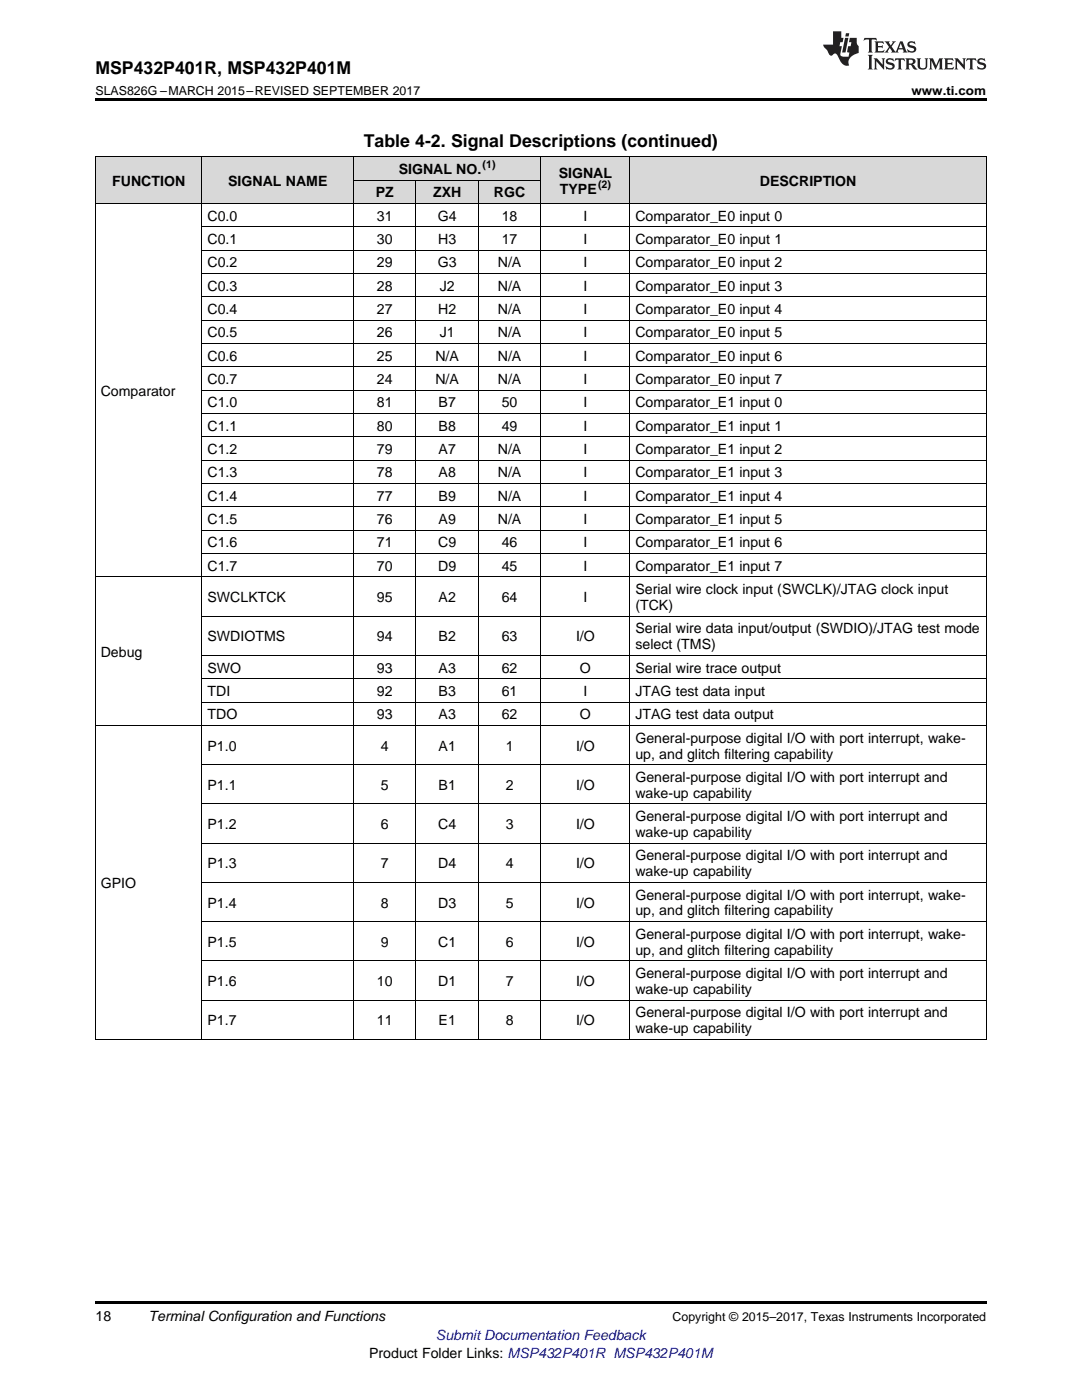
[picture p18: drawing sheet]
<svg xmlns="http://www.w3.org/2000/svg" width="216mm" height="279mm" viewBox="0 0 216 279" stroke-linecap="round" stroke-linejoin="round" font-family="sans-serif">
<defs><g id="words">
<g font-size="3.5">
<text x="19" y="14.8">MSP432P401R, MSP432P401M</text>
<text x="72.6" y="29.3">Table 4-2. Signal Descriptions (continued)</text>
</g>
<g font-size="2.8">
<text x="79.6" y="34.7">SIGNAL NO.</text>
<text x="111.5" y="35.5">SIGNAL</text>
<text x="22.4" y="37.1">FUNCTION</text>
<text x="45.5" y="37.1">SIGNAL NAME</text>
<text x="75" y="39.4">PZ</text>
<text x="86.4" y="39.4">ZXH</text>
<text x="98.6" y="39.4">RGC</text>
<text x="111.7" y="38.7">TYPE</text>
<text x="151.6" y="37.1">DESCRIPTION</text>
<text x="41.4" y="44.1">C0.0</text>
<text x="75.2" y="44.1">31</text>
<text x="87.4" y="44.1">G4</text>
<text x="100.1" y="44.1">18</text>
<text x="116.4" y="44.1">I</text>
<text x="126.8" y="44.1">Comparator_E0 input 0</text>
<text x="41.4" y="48.7">C0.1</text>
<text x="41.4" y="53.4">C0.2</text>
<text x="75.2" y="48.7">30</text>
<text x="75.2" y="53.4">29</text>
<text x="87.4" y="53.4">G3</text>
<text x="87.5" y="48.7">H3</text>
<text x="99.3" y="53.4">N/A</text>
<text x="100.1" y="48.7">17</text>
<text x="116.4" y="48.7">I</text>
<text x="116.4" y="53.4">I</text>
<text x="126.8" y="48.7">Comparator_E0 input 1</text>
<text x="126.8" y="53.4">Comparator_E0 input 2</text>
<text x="41.4" y="58">C0.3</text>
<text x="75.2" y="58">28</text>
<text x="87.8" y="58">J2</text>
<text x="99.3" y="58">N/A</text>
<text x="116.4" y="58">I</text>
<text x="126.8" y="58">Comparator_E0 input 3</text>
<text x="41.4" y="62.7">C0.4</text>
<text x="75.2" y="62.7">27</text>
<text x="87.5" y="62.7">H2</text>
<text x="99.3" y="62.7">N/A</text>
<text x="116.4" y="62.7">I</text>
<text x="126.8" y="62.7">Comparator_E0 input 4</text>
<text x="41.4" y="67.3">C0.5</text>
<text x="75.2" y="67.3">26</text>
<text x="87.8" y="67.3">J1</text>
<text x="99.3" y="67.3">N/A</text>
<text x="116.4" y="67.3">I</text>
<text x="126.8" y="67.3">Comparator_E0 input 5</text>
<text x="41.4" y="72">C0.6</text>
<text x="41.4" y="76.7">C0.7</text>
<text x="75.2" y="72">25</text>
<text x="75.2" y="76.7">24</text>
<text x="86.9" y="72">N/A</text>
<text x="86.9" y="76.7">N/A</text>
<text x="99.3" y="72">N/A</text>
<text x="99.3" y="76.7">N/A</text>
<text x="116.4" y="72">I</text>
<text x="116.4" y="76.7">I</text>
<text x="126.8" y="72">Comparator_E0 input 6</text>
<text x="126.8" y="76.7">Comparator_E0 input 7</text>
<text x="20.1" y="79">Comparator</text>
<text x="41.4" y="81.3">C1.0</text>
<text x="75.2" y="81.3">81</text>
<text x="87.5" y="81.3">B7</text>
<text x="100.1" y="81.3">50</text>
<text x="116.4" y="81.3">I</text>
<text x="126.8" y="81.3">Comparator_E1 input 0</text>
<text x="41.4" y="86">C1.1</text>
<text x="75.2" y="86">80</text>
<text x="87.5" y="86">B8</text>
<text x="100.1" y="86">49</text>
<text x="116.4" y="86">I</text>
<text x="126.8" y="86">Comparator_E1 input 1</text>
<text x="41.4" y="90.6">C1.2</text>
<text x="41.4" y="95.3">C1.3</text>
<text x="75.2" y="90.6">79</text>
<text x="75.2" y="95.3">78</text>
<text x="87.5" y="90.6">A7</text>
<text x="87.5" y="95.3">A8</text>
<text x="99.3" y="90.6">N/A</text>
<text x="99.3" y="95.3">N/A</text>
<text x="116.4" y="90.6">I</text>
<text x="116.4" y="95.3">I</text>
<text x="126.8" y="90.6">Comparator_E1 input 2</text>
<text x="126.8" y="95.3">Comparator_E1 input 3</text>
<text x="41.4" y="99.9">C1.4</text>
<text x="75.2" y="99.9">77</text>
<text x="87.5" y="99.9">B9</text>
<text x="99.3" y="99.9">N/A</text>
<text x="116.4" y="99.9">I</text>
<text x="126.8" y="99.9">Comparator_E1 input 4</text>
<text x="41.4" y="104.6">C1.5</text>
<text x="75.2" y="104.6">76</text>
<text x="87.5" y="104.6">A9</text>
<text x="99.3" y="104.6">N/A</text>
<text x="116.4" y="104.6">I</text>
<text x="126.8" y="104.6">Comparator_E1 input 5</text>
<text x="41.4" y="109.3">C1.6</text>
<text x="41.4" y="113.9">C1.7</text>
<text x="75.2" y="109.3">71</text>
<text x="75.2" y="113.9">70</text>
<text x="87.5" y="109.3">C9</text>
<text x="87.5" y="113.9">D9</text>
<text x="100.1" y="109.3">46</text>
<text x="100.1" y="113.9">45</text>
<text x="116.4" y="109.3">I</text>
<text x="116.4" y="113.9">I</text>
<text x="126.8" y="109.3">Comparator_E1 input 6</text>
<text x="126.8" y="113.9">Comparator_E1 input 7</text>
<text x="126.8" y="118.6">Serial wire clock input (SWCLK)/JTAG clock input</text>
<text x="41.4" y="120.2">SWCLKTCK</text>
<text x="75.2" y="120.2">95</text>
<text x="87.5" y="120.2">A2</text>
<text x="100.1" y="120.2">64</text>
<text x="116.4" y="120.2">I</text>
<text x="126.8" y="121.7">(TCK)</text>
<text x="20.1" y="131.1">Debug</text>
<text x="41.4" y="128">SWDIOTMS</text>
<text x="75.2" y="128">94</text>
<text x="87.5" y="128">B2</text>
<text x="100.1" y="128">63</text>
<text x="114.9" y="128">I/O</text>
<text x="126.8" y="126.4">Serial wire data input/output (SWDIO)/JTAG test mode</text>
<text x="126.8" y="129.6">select (TMS)</text>
<text x="41.4" y="134.2">SWO</text>
<text x="75.2" y="134.2">93</text>
<text x="87.5" y="134.2">A3</text>
<text x="100.1" y="134.2">62</text>
<text x="115.7" y="134.2">O</text>
<text x="126.8" y="134.2">Serial wire trace output</text>
<text x="41.4" y="138.9">TDI</text>
<text x="41.4" y="143.5">TDO</text>
<text x="75.2" y="138.9">92</text>
<text x="75.2" y="143.5">93</text>
<text x="87.5" y="138.9">B3</text>
<text x="87.5" y="143.5">A3</text>
<text x="100.1" y="138.9">61</text>
<text x="100.1" y="143.5">62</text>
<text x="115.7" y="143.5">O</text>
<text x="116.4" y="138.9">I</text>
<text x="126.8" y="138.9">JTAG test data input</text>
<text x="126.8" y="143.5">JTAG test data output</text>
<text x="41.4" y="149.8">P1.0</text>
<text x="76" y="149.8">4</text>
<text x="87.5" y="149.8">A1</text>
<text x="100.9" y="149.8">1</text>
<text x="114.9" y="149.8">I/O</text>
<text x="126.8" y="148.2">General-purpose digital I/O with port interrupt, wake-</text>
<text x="126.8" y="151.4">up, and glitch filtering capability</text>
<text x="41.4" y="157.6">P1.1</text>
<text x="76" y="157.6">5</text>
<text x="87.5" y="157.6">B1</text>
<text x="100.9" y="157.6">2</text>
<text x="114.9" y="157.6">I/O</text>
<text x="126.8" y="156">General-purpose digital I/O with port interrupt and</text>
<text x="126.8" y="159.2">wake-up capability</text>
<text x="41.4" y="165.5">P1.2</text>
<text x="76" y="165.5">6</text>
<text x="87.5" y="165.5">C4</text>
<text x="100.9" y="165.5">3</text>
<text x="114.9" y="165.5">I/O</text>
<text x="126.8" y="163.9">General-purpose digital I/O with port interrupt and</text>
<text x="126.8" y="167">wake-up capability</text>
<text x="41.4" y="173.3">P1.3</text>
<text x="76" y="173.3">7</text>
<text x="87.5" y="173.3">D4</text>
<text x="100.9" y="173.3">4</text>
<text x="114.9" y="173.3">I/O</text>
<text x="126.8" y="171.7">General-purpose digital I/O with port interrupt and</text>
<text x="20.1" y="177.2">GPIO</text>
<text x="126.8" y="174.9">wake-up capability</text>
<text x="126.8" y="179.5">General-purpose digital I/O with port interrupt, wake-</text>
<text x="41.4" y="181.1">P1.4</text>
<text x="76" y="181.1">8</text>
<text x="87.5" y="181.1">D3</text>
<text x="100.9" y="181.1">5</text>
<text x="114.9" y="181.1">I/O</text>
<text x="126.8" y="182.7">up, and glitch filtering capability</text>
<text x="41.4" y="188.9">P1.5</text>
<text x="76" y="188.9">9</text>
<text x="87.5" y="188.9">C1</text>
<text x="100.9" y="188.9">6</text>
<text x="114.9" y="188.9">I/O</text>
<text x="126.8" y="187.4">General-purpose digital I/O with port interrupt, wake-</text>
<text x="126.8" y="190.5">up, and glitch filtering capability</text>
<text x="41.4" y="196.8">P1.6</text>
<text x="75.2" y="196.8">10</text>
<text x="87.5" y="196.8">D1</text>
<text x="100.9" y="196.8">7</text>
<text x="114.9" y="196.8">I/O</text>
<text x="126.8" y="195.2">General-purpose digital I/O with port interrupt and</text>
<text x="126.8" y="198.4">wake-up capability</text>
<text x="126.8" y="203">General-purpose digital I/O with port interrupt and</text>
<text x="41.4" y="204.6">P1.7</text>
<text x="75.2" y="204.6">11</text>
<text x="87.5" y="204.6">E1</text>
<text x="100.9" y="204.6">8</text>
<text x="114.9" y="204.6">I/O</text>
<text x="126.8" y="206.2">wake-up capability</text>
<text x="19" y="263.6">18</text>
<text x="29.6" y="263.6">Terminal Configuration and Functions</text>
<text x="73.7" y="270.9">Product Folder Links: MSP432P401R MSP432P401M</text>
</g>
<text font-size="2.8" fill="#00f" x="87" y="267.4">Submit Documentation Feedback</text>
<g font-size="2.5">
<text x="19" y="19">SLAS826G –MARCH 2015–REVISED SEPTEMBER 2017</text>
<text x="181.9" y="19">www.ti.com</text>
<text x="134.2" y="263.6">Copyright © 2015–2017, Texas Instruments Incorporated</text>
</g>
<g font-size="2.1">
<text x="96.3" y="33.6">(1)</text>
<text x="119.3" y="37.5">(2)</text>
</g>
</g></defs>
<g fill="#d8d8d8">
<path d="M19 31.4h21.4v9.3h-21.4z"/>
<path d="M40.4 31.4h30.2v9.3h-30.2z"/>
<path d="M107.9 31.4h17.8v9.3h-17.8z"/>
<path d="M125.7 31.4h71.1v9.3h-71.1z"/>
<path d="M70.6 36h12.4v4.7h-12.4z"/>
<path d="M83 36h12.5v4.7h-12.5z"/>
<path d="M95.5 36h12.4v4.7h-12.4z"/>
<path d="M70.6 31.4h12.4v4.6h-12.4z"/>
<path d="M83 31.4h12.5v4.6h-12.5z"/>
<path d="M95.5 31.4h12.4v4.6h-12.4z"/>
</g>
<path d="M19 19.5h177.8v.5h-177.8zM19 259.7h177.8v.5h-177.8z" fill="#000"/>
<g fill="none" stroke="#000" stroke-width=".2">
<path d="M19 31.3h177.8M19.1 31.4v176.1M40.3 31.4v176.1M70.5 31.4v176.1M70.6 36h37.3M83 36v171.5M95.4 36v171.5M107.9 31.4v176.1M125.7 31.4v176.1M196.8 31.4v176.1M19 40.6h177.8M40.4 59.2h156.4"/>
<path d="M40.4 54.6h156.4M40.4 49.9h156.4M40.4 45.3h156.4M40.4 77.9h156.4M40.4 73.2h156.4M40.4 68.6h156.4M40.4 63.9h156.4M40.4 96.5h156.4M40.4 91.8h156.4M40.4 87.2h156.4M40.4 82.5h156.4M19 115.1h177.8"/>
<path d="M40.4 110.5h156.4M40.4 105.8h156.4M40.4 101.2h156.4M40.4 135.4h156.4M40.4 130.8h156.4M40.4 123h156.4M19 144.8h177.8M40.4 152.6h156.4M40.4 140.1h156.4M40.4 176.1h156.4M40.4 168.3h156.4M40.4 160.4h156.4"/>
<path d="M40.4 199.6h156.4M40.4 191.8h156.4M40.4 183.9h156.4M19 207.4h177.8"/>
</g>
<g fill="#231f20">
<path d="M172.5 7.6l-.1 .5 .4-.2h.6v.1v2.1l-.2 .4h.9l-.2-.4v-2.1l.1-.1h.5l.5 .2-.2-.5zM174.5 8.3l.2 .3v1.5l-.2 .4h1.8l.2-.6a1.04 1.04 0 0 1-1.3 .2v-.7h.6l.3 .2v-.6l-.3 .2h-.6v-.6l.8-.1 .4 .3-.2-.5zM176.5 8.3l.9 1.1-.9 1.1h.8l-.2-.2 .4-.7 .5 .7-.2 .2h1.5l-.2-.2 .2-.4h.9l.1 .4-.2 .2h1l-.3-.3-.7-1.9h-.5l-.9 2-.8-1 .9-1h-.8l.1 .3-.4 .5-.3-.6 .1-.2zM179.7 8.6l.4 1h-.7zM181.3 8.4a.63 .63 0 0 0-.2 .7 .63 .63 0 0 0 .6 .4l.6 .2 .1 .2a.75 .75 0 0 1-.7 .4 .75 .75 0 0 1-.6-.5l.1 .7 .1-.1a1.11 1.11 0 0 0 1.5-.6 1.13 1.13 0 0 0-1.2-.8l-.1-.4a1.04 1.04 0 0 1 1.2 .2l-.2-.5-.2 .1-.4-.2zM173.2 10.9l.2 .4v2.2l-.2 .4h1l-.3-.4v-2.2l.3-.4zM174.3 11.6l.3 .4v1.5l-.3 .4h.8l-.2-.4v-1.3l1.5 1.7v-1.9l.2-.4h-.7l.2 .4v.9l-1.1-1.3zM177 11.8a.62 .62 0 0 0-.2 .7 .62 .62 0 0 0 .6 .4l.6 .1 .1 .3a.76 .76 0 0 1-.7 .3 .76 .76 0 0 1-.7-.4l.2 .7 .1-.1a1.11 1.11 0 0 0 1.5-.6 1.13 1.13 0 0 0-1.2-.8l-.1-.4a1.04 1.04 0 0 1 1.2 .2l-.2-.6-.2 .1-.5-.1zM178.7 11.6l-.2 .6a.61 .61 0 0 1 .8-.3v1.6l-.2 .4h.9l-.2-.4v-1.6a.63 .63 0 0 1 .7 .3l-.1-.6zM180.6 11.6l.3 .4v1.5l-.3 .4h1l-.2-.2-.1-.8 .6 .2a.76 .76 0 0 0 1.2 .7l-1-1a.58 .58 0 0 0 .6-.5 .58 .58 0 0 0-.5-.6zM181.4 11.9h.1a.45 .45 0 0 1 .5 .1 .45 .45 0 0 1 .1 .5l-.8 .2zM182.9 11.6l.2 .2a2.17 2.17 0 0 0 .3 1.9 .99 .99 0 0 0 1.6-.6v-1.1l.2-.4h-.7l.2 .2a1.92 1.92 0 0 1-.2 1.8 .6 .6 0 0 1-.9-.5v-1.1l.2-.4zM185.4 11.6l.2 .4v1.5l-.2 .4h.7l-.2-.4v-1.4l.8 1.8 .8-1.8v1.4l-.2 .4h.9l-.2-.4v-1.5l.2-.4h-.8l-.6 1.5-.6-1.5zM188.4 11.6l.2 .4v1.5l-.2 .4h1.8l.1-.6a1.04 1.04 0 0 1-1.2 .1v-.6h.5l.4 .2v-.6l-.4 .2h-.5v-.7h.8l.3 .3-.1-.6zM190.5 11.6l.2 .4v1.5l-.2 .4h.7l-.2-.4v-1.3l1.5 1.7v-1.9l.2-.4h-.7l.2 .4v.9l-1.1-1.3zM192.9 11.6l-.1 .6a.61 .61 0 0 1 .7-.3l.1 1.6-.3 .4h1l-.3-.4 .1-1.6a.63 .63 0 0 1 .7 .3l-.1-.6zM195.2 11.8a.62 .62 0 0 0-.2 .7 .62 .62 0 0 0 .6 .4l.6 .1 .1 .3a.76 .76 0 0 1-.7 .3 .76 .76 0 0 1-.6-.4l.1 .7 .1-.1a1.11 1.11 0 0 0 1.6-.6 1.13 1.13 0 0 0-1.3-.8l-.1-.4a1.04 1.04 0 0 1 1.2 .2l-.1-.6-.2 .1-.5-.1z"/>
<path d="M166.2 6.3v2.6h-1.9v.4l.8 .9a.91 .91 0 0 0 1 .8 .56 .56 0 0 1 .5-.3 .56 .56 0 0 1 .5 .3l.4 .8a1.53 1.53 0 0 0 1.9 1.2 1.54 1.54 0 0 1 1-2.1l.9-.3v-1.4a1.52 1.52 0 0 1-.4-1.6h-1.3l-.2 .8h.5l-.2 .8h-.5l-.1 1v.2l.4 .1-.2 .8a1.93 1.93 0 0 1-1.6-.3l.3-1.8h-.5l.2-.8h.4l.2-.8h-.4v-1.3zM168.6 7.6l-.6 2.9h.7l.6-2.9zM168.8 6.6l-.1 .7h.6l.2-.7z"/>
</g>
<use href="#words"/>
</svg>
